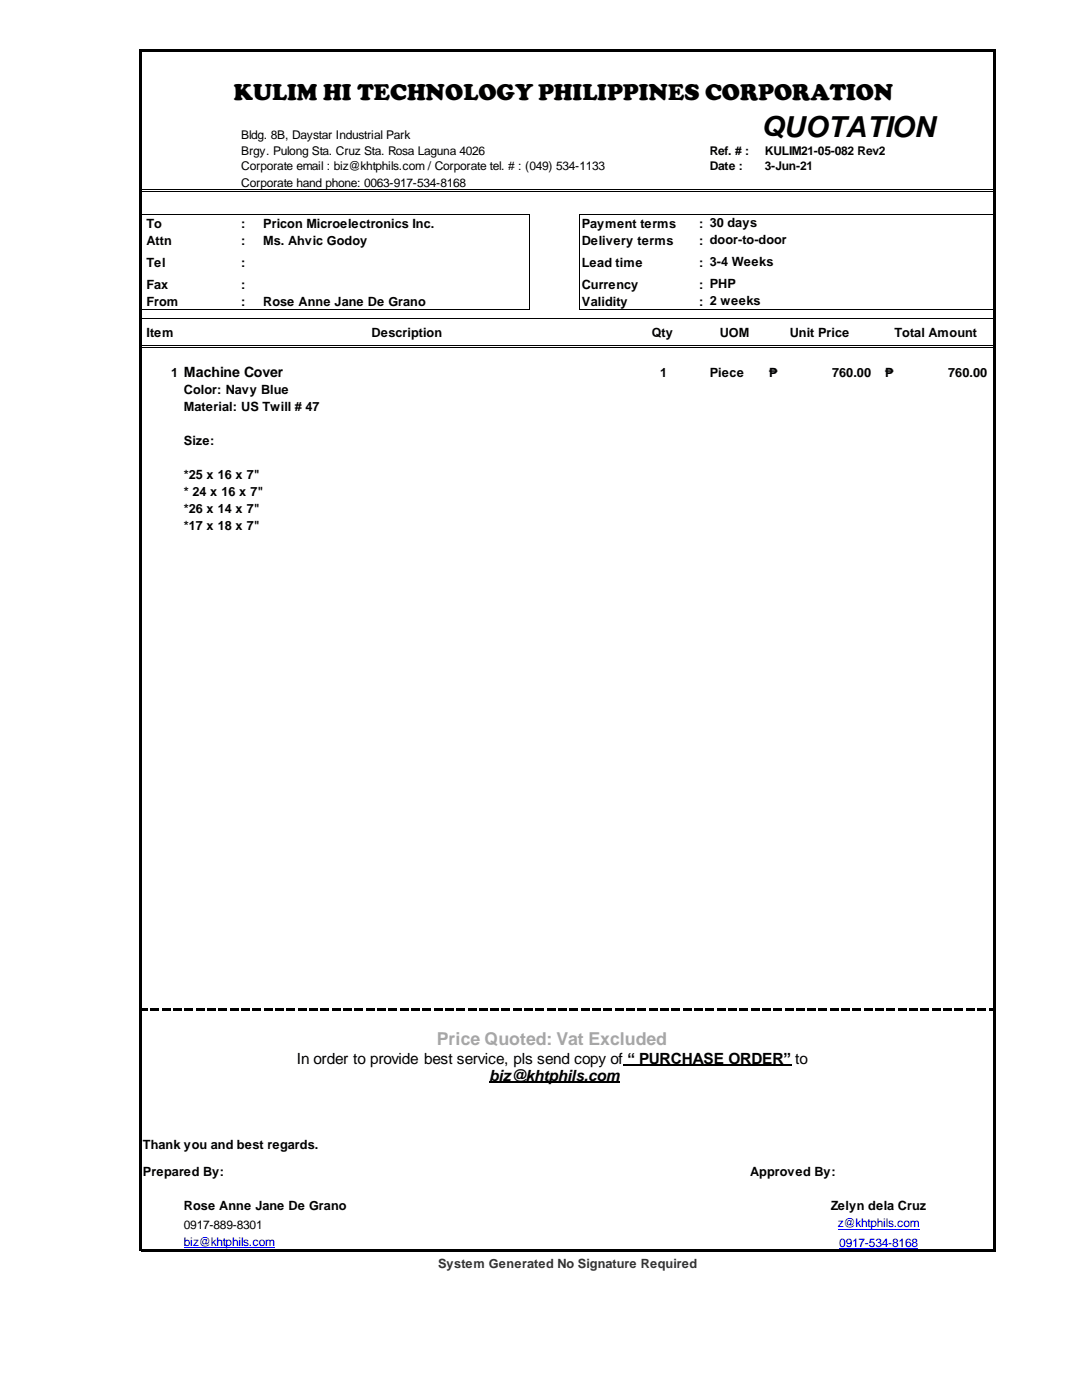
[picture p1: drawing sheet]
<svg xmlns="http://www.w3.org/2000/svg" width="216mm" height="279mm" viewBox="0 0 216 279" stroke-linecap="round" stroke-linejoin="round" font-family="sans-serif">
<defs><g id="words">
<text font-size="5.8" x="151.9" y="27.2">QUOTATION</text>
<text font-size="4.7" x="46.7" y="20">KULIM HI TECHNOLOGY PHILIPPINES CORPORATION</text>
<text font-size="3.5" fill="#a6a6a6" x="87.2" y="208.6">Price Quoted: Vat Excluded</text>
<g font-size="3.1">
<text x="59.2" y="212.3">In order to provide best service, pls send copy of “ PURCHASE ORDER” to</text>
<text x="97.6" y="215.7">biz@khtphils.com</text>
</g>
<g font-size="2.5">
<text x="29.2" y="45.5">To</text>
<text x="48.1" y="45.5">:</text>
<text x="52.5" y="45.5">Pricon Microelectronics Inc.</text>
<text x="116.1" y="45.5">Payment terms</text>
<text x="139.5" y="45.5">: 30 days</text>
<text x="29.2" y="48.8">Attn</text>
<text x="29.2" y="53.2">Tel</text>
<text x="48.1" y="48.8">:</text>
<text x="48.1" y="53.2">:</text>
<text x="52.5" y="48.8">Ms. Ahvic Godoy</text>
<text x="116.1" y="48.8">Delivery terms</text>
<text x="116.1" y="53.2">Lead time</text>
<text x="139.5" y="48.8">: door-to-door</text>
<text x="139.5" y="53.2">: 3-4 Weeks</text>
<text x="29.2" y="57.6">Fax</text>
<text x="48.1" y="57.6">:</text>
<text x="116.1" y="57.6">Currency</text>
<text x="139.5" y="57.6">: PHP</text>
<text x="29.2" y="61">From</text>
<text x="48.1" y="61">:</text>
<text x="52.5" y="61">Rose Anne Jane De Grano</text>
<text x="116.1" y="61">Validity</text>
<text x="139.5" y="61">: 2 weeks</text>
<text x="29.2" y="67.3">Item</text>
<text x="74.1" y="67.2">Description</text>
<text x="130.1" y="67.3">Qty</text>
<text x="143.6" y="67.3">UOM</text>
<text x="157.6" y="67.3">Unit Price</text>
<text x="178.5" y="67.3">Total Amount</text>
<text x="34.2" y="75.2">1 Machine Cover</text>
<text x="131.7" y="75.2">1</text>
<text x="141.6" y="75.2">Piece</text>
<text x="153.5" y="75.2">₱</text>
<text x="166.1" y="75.2">760.00</text>
<text x="176.6" y="75.2">₱</text>
<text x="189.2" y="75.2">760.00</text>
<text x="36.7" y="78.6">Color: Navy Blue</text>
<text x="36.7" y="82">Material: US Twill # 47</text>
<text x="36.7" y="88.8">Size:</text>
<text x="36.7" y="95.6">*25 x 16 x 7&quot;</text>
<text x="36.7" y="99">* 24 x 16 x 7&quot;</text>
<text x="36.7" y="102.4">*26 x 14 x 7&quot;</text>
<text x="36.7" y="105.7">*17 x 18 x 7&quot;</text>
<text x="28.5" y="229.3">Thank you and best regards.</text>
<text x="28.5" y="234.8">Prepared By:</text>
<text x="149.7" y="234.8">Approved By:</text>
<text x="36.7" y="241.6">Rose Anne Jane De Grano</text>
<text x="165.8" y="241.6">Zelyn dela Cruz</text>
</g>
<text font-size="2.5" fill="#333" x="87.4" y="253.1">System Generated No Signature Required</text>
<g font-size="2.4">
<text x="48.1" y="27.8">Bldg. 8B, Daystar Industrial Park</text>
<text x="48.1" y="30.9">Brgy. Pulong Sta. Cruz Sta. Rosa Laguna 4026</text>
<text x="48.1" y="34">Corporate email : biz@khtphils.com / Corporate tel. # : (049) 534-1133</text>
<text x="141.6" y="30.9">Ref. # :</text>
<text x="141.6" y="34">Date :</text>
<text x="152.6" y="30.9">KULIM21-05-082 Rev2</text>
<text x="152.6" y="34">3-Jun-21</text>
<text x="48.1" y="37.4">Corporate hand phone: 0063-917-534-8168</text>
<text x="36.7" y="245.2">0917-889-8301</text>
</g>
<g font-size="2.4" fill="#00f">
<text x="167.2" y="245">z@khtphils.com</text>
<text x="36.7" y="248.6">biz@khtphils.com</text>
<text x="167.5" y="248.8">0917-534-8168</text>
</g>
</g></defs>
<path d="M36.7 249h18.1M167.2 245.3h16.2M167.5 249.1h15.6" fill="none" stroke="#00f" stroke-width=".2"/>
<path d="M28.2 37.8h170.1M28.2 38.2h170.1M28.2 42.8h77.6M105.7 42.9v18.9M115.6 42.8v19M115.7 42.8h82.6M28.2 61.8h77.6M28.2 63.6h170.1M28.2 69h170.1M28.2 69.4h170.1M115.7 61.8h82.6" fill="none" stroke="#000" stroke-width=".2"/>
<path d="M28 9.9v239.9M28.2 10.1h170.5M198.5 10.3v239.5M28.2 249.5h170.5" fill="none" stroke="#000" stroke-width=".42"/>
<g fill="#000">
<path d="M28.2 201.2h1.3v.4h-1.3z" fill-rule="evenodd"/>
<path d="M30.1 201.2h1.7v.4h-1.7z" fill-rule="evenodd"/>
<path d="M32.3 201.2h1.7v.4h-1.7z" fill-rule="evenodd"/>
<path d="M34.6 201.2h1.7v.4h-1.7z" fill-rule="evenodd"/>
<path d="M36.8 201.2h1.7v.4h-1.7z" fill-rule="evenodd"/>
<path d="M39.1 201.2h1.7v.4h-1.7z" fill-rule="evenodd"/>
<path d="M41.4 201.2h1.7v.4h-1.7z" fill-rule="evenodd"/>
<path d="M43.6 201.2h1.7v.4h-1.7z" fill-rule="evenodd"/>
<path d="M45.9 201.2h1.7v.4h-1.7z" fill-rule="evenodd"/>
<path d="M48.1 201.2h1.7v.4h-1.7z" fill-rule="evenodd"/>
<path d="M50.4 201.2h1.7v.4h-1.7z" fill-rule="evenodd"/>
<path d="M52.7 201.2h1.7v.4h-1.7z" fill-rule="evenodd"/>
<path d="M54.9 201.2h1.7v.4h-1.7z" fill-rule="evenodd"/>
<path d="M57.2 201.2h1.7v.4h-1.7z" fill-rule="evenodd"/>
<path d="M59.4 201.2h1.7v.4h-1.7z" fill-rule="evenodd"/>
<path d="M61.7 201.2h1.7v.4h-1.7z" fill-rule="evenodd"/>
<path d="M64 201.2h1.7v.4h-1.7z" fill-rule="evenodd"/>
<path d="M66.2 201.2h1.7v.4h-1.7z" fill-rule="evenodd"/>
<path d="M68.5 201.2h1.7v.4h-1.7z" fill-rule="evenodd"/>
<path d="M70.7 201.2h1.7v.4h-1.7z" fill-rule="evenodd"/>
<path d="M73 201.2h1.7v.4h-1.7z" fill-rule="evenodd"/>
<path d="M75.3 201.2h1.7v.4h-1.7z" fill-rule="evenodd"/>
<path d="M77.5 201.2h1.7v.4h-1.7z" fill-rule="evenodd"/>
<path d="M79.8 201.2h1.7v.4h-1.7z" fill-rule="evenodd"/>
<path d="M82 201.2h1.7v.4h-1.7z" fill-rule="evenodd"/>
<path d="M84.3 201.2h1.7v.4h-1.7z" fill-rule="evenodd"/>
<path d="M86.6 201.2h1.6v.4h-1.6z" fill-rule="evenodd"/>
<path d="M88.8 201.2h1.7v.4h-1.7z" fill-rule="evenodd"/>
<path d="M91.1 201.2h1.7v.4h-1.7z" fill-rule="evenodd"/>
<path d="M93.3 201.2h1.7v.4h-1.7z" fill-rule="evenodd"/>
<path d="M95.6 201.2h1.7v.4h-1.7z" fill-rule="evenodd"/>
<path d="M97.9 201.2h1.6v.4h-1.6z" fill-rule="evenodd"/>
<path d="M100.1 201.2h1.7v.4h-1.7z" fill-rule="evenodd"/>
<path d="M102.4 201.2h1.7v.4h-1.7z" fill-rule="evenodd"/>
<path d="M104.6 201.2h1.7v.4h-1.7z" fill-rule="evenodd"/>
<path d="M106.9 201.2h1.7v.4h-1.7z" fill-rule="evenodd"/>
<path d="M109.1 201.2h1.7v.4h-1.7z" fill-rule="evenodd"/>
<path d="M111.4 201.2h1.7v.4h-1.7z" fill-rule="evenodd"/>
<path d="M113.7 201.2h1.7v.4h-1.7z" fill-rule="evenodd"/>
<path d="M115.9 201.2h1.7v.4h-1.7z" fill-rule="evenodd"/>
<path d="M118.2 201.2h1.7v.4h-1.7z" fill-rule="evenodd"/>
<path d="M120.4 201.2h1.7v.4h-1.7z" fill-rule="evenodd"/>
<path d="M122.7 201.2h1.7v.4h-1.7z" fill-rule="evenodd"/>
<path d="M125 201.2h1.7v.4h-1.7z" fill-rule="evenodd"/>
<path d="M127.2 201.2h1.7v.4h-1.7z" fill-rule="evenodd"/>
<path d="M129.5 201.2h1.7v.4h-1.7z" fill-rule="evenodd"/>
<path d="M131.7 201.2h1.7v.4h-1.7z" fill-rule="evenodd"/>
<path d="M134 201.2h1.7v.4h-1.7z" fill-rule="evenodd"/>
<path d="M136.3 201.2h1.7v.4h-1.7z" fill-rule="evenodd"/>
<path d="M138.5 201.2h1.7v.4h-1.7z" fill-rule="evenodd"/>
<path d="M140.8 201.2h1.7v.4h-1.7z" fill-rule="evenodd"/>
<path d="M143 201.2h1.7v.4h-1.7z" fill-rule="evenodd"/>
<path d="M145.3 201.2h1.7v.4h-1.7z" fill-rule="evenodd"/>
<path d="M147.6 201.2h1.6v.4h-1.6z" fill-rule="evenodd"/>
<path d="M149.8 201.2h1.7v.4h-1.7z" fill-rule="evenodd"/>
<path d="M152.1 201.2h1.7v.4h-1.7z" fill-rule="evenodd"/>
<path d="M154.3 201.2h1.7v.4h-1.7z" fill-rule="evenodd"/>
<path d="M156.6 201.2h1.7v.4h-1.7z" fill-rule="evenodd"/>
<path d="M158.9 201.2h1.6v.4h-1.6z" fill-rule="evenodd"/>
<path d="M161.1 201.2h1.7v.4h-1.7z" fill-rule="evenodd"/>
<path d="M163.4 201.2h1.7v.4h-1.7z" fill-rule="evenodd"/>
<path d="M165.6 201.2h1.7v.4h-1.7z" fill-rule="evenodd"/>
<path d="M167.9 201.2h1.7v.4h-1.7z" fill-rule="evenodd"/>
<path d="M170.2 201.2h1.6v.4h-1.6z" fill-rule="evenodd"/>
<path d="M172.4 201.2h1.7v.4h-1.7z" fill-rule="evenodd"/>
<path d="M174.7 201.2h1.7v.4h-1.7z" fill-rule="evenodd"/>
<path d="M176.9 201.2h1.7v.4h-1.7z" fill-rule="evenodd"/>
<path d="M179.2 201.2h1.7v.4h-1.7z" fill-rule="evenodd"/>
<path d="M181.5 201.2h1.6v.4h-1.6z" fill-rule="evenodd"/>
<path d="M183.7 201.2h1.7v.4h-1.7z" fill-rule="evenodd"/>
<path d="M186 201.2h1.7v.4h-1.7z" fill-rule="evenodd"/>
<path d="M188.2 201.2h1.7v.4h-1.7z" fill-rule="evenodd"/>
<path d="M190.5 201.2h1.7v.4h-1.7z" fill-rule="evenodd"/>
<path d="M192.8 201.2h1.6v.4h-1.6z" fill-rule="evenodd"/>
<path d="M195 201.2h1.7v.4h-1.7z" fill-rule="evenodd"/>
<path d="M197.3 201.2h1v.4h-1z" fill-rule="evenodd"/>
</g>
<path d="M97.6 216h25.9M124.3 212.6h33.6" fill="none" stroke="#000" stroke-width=".28"/>
<use href="#words"/>
</svg>
